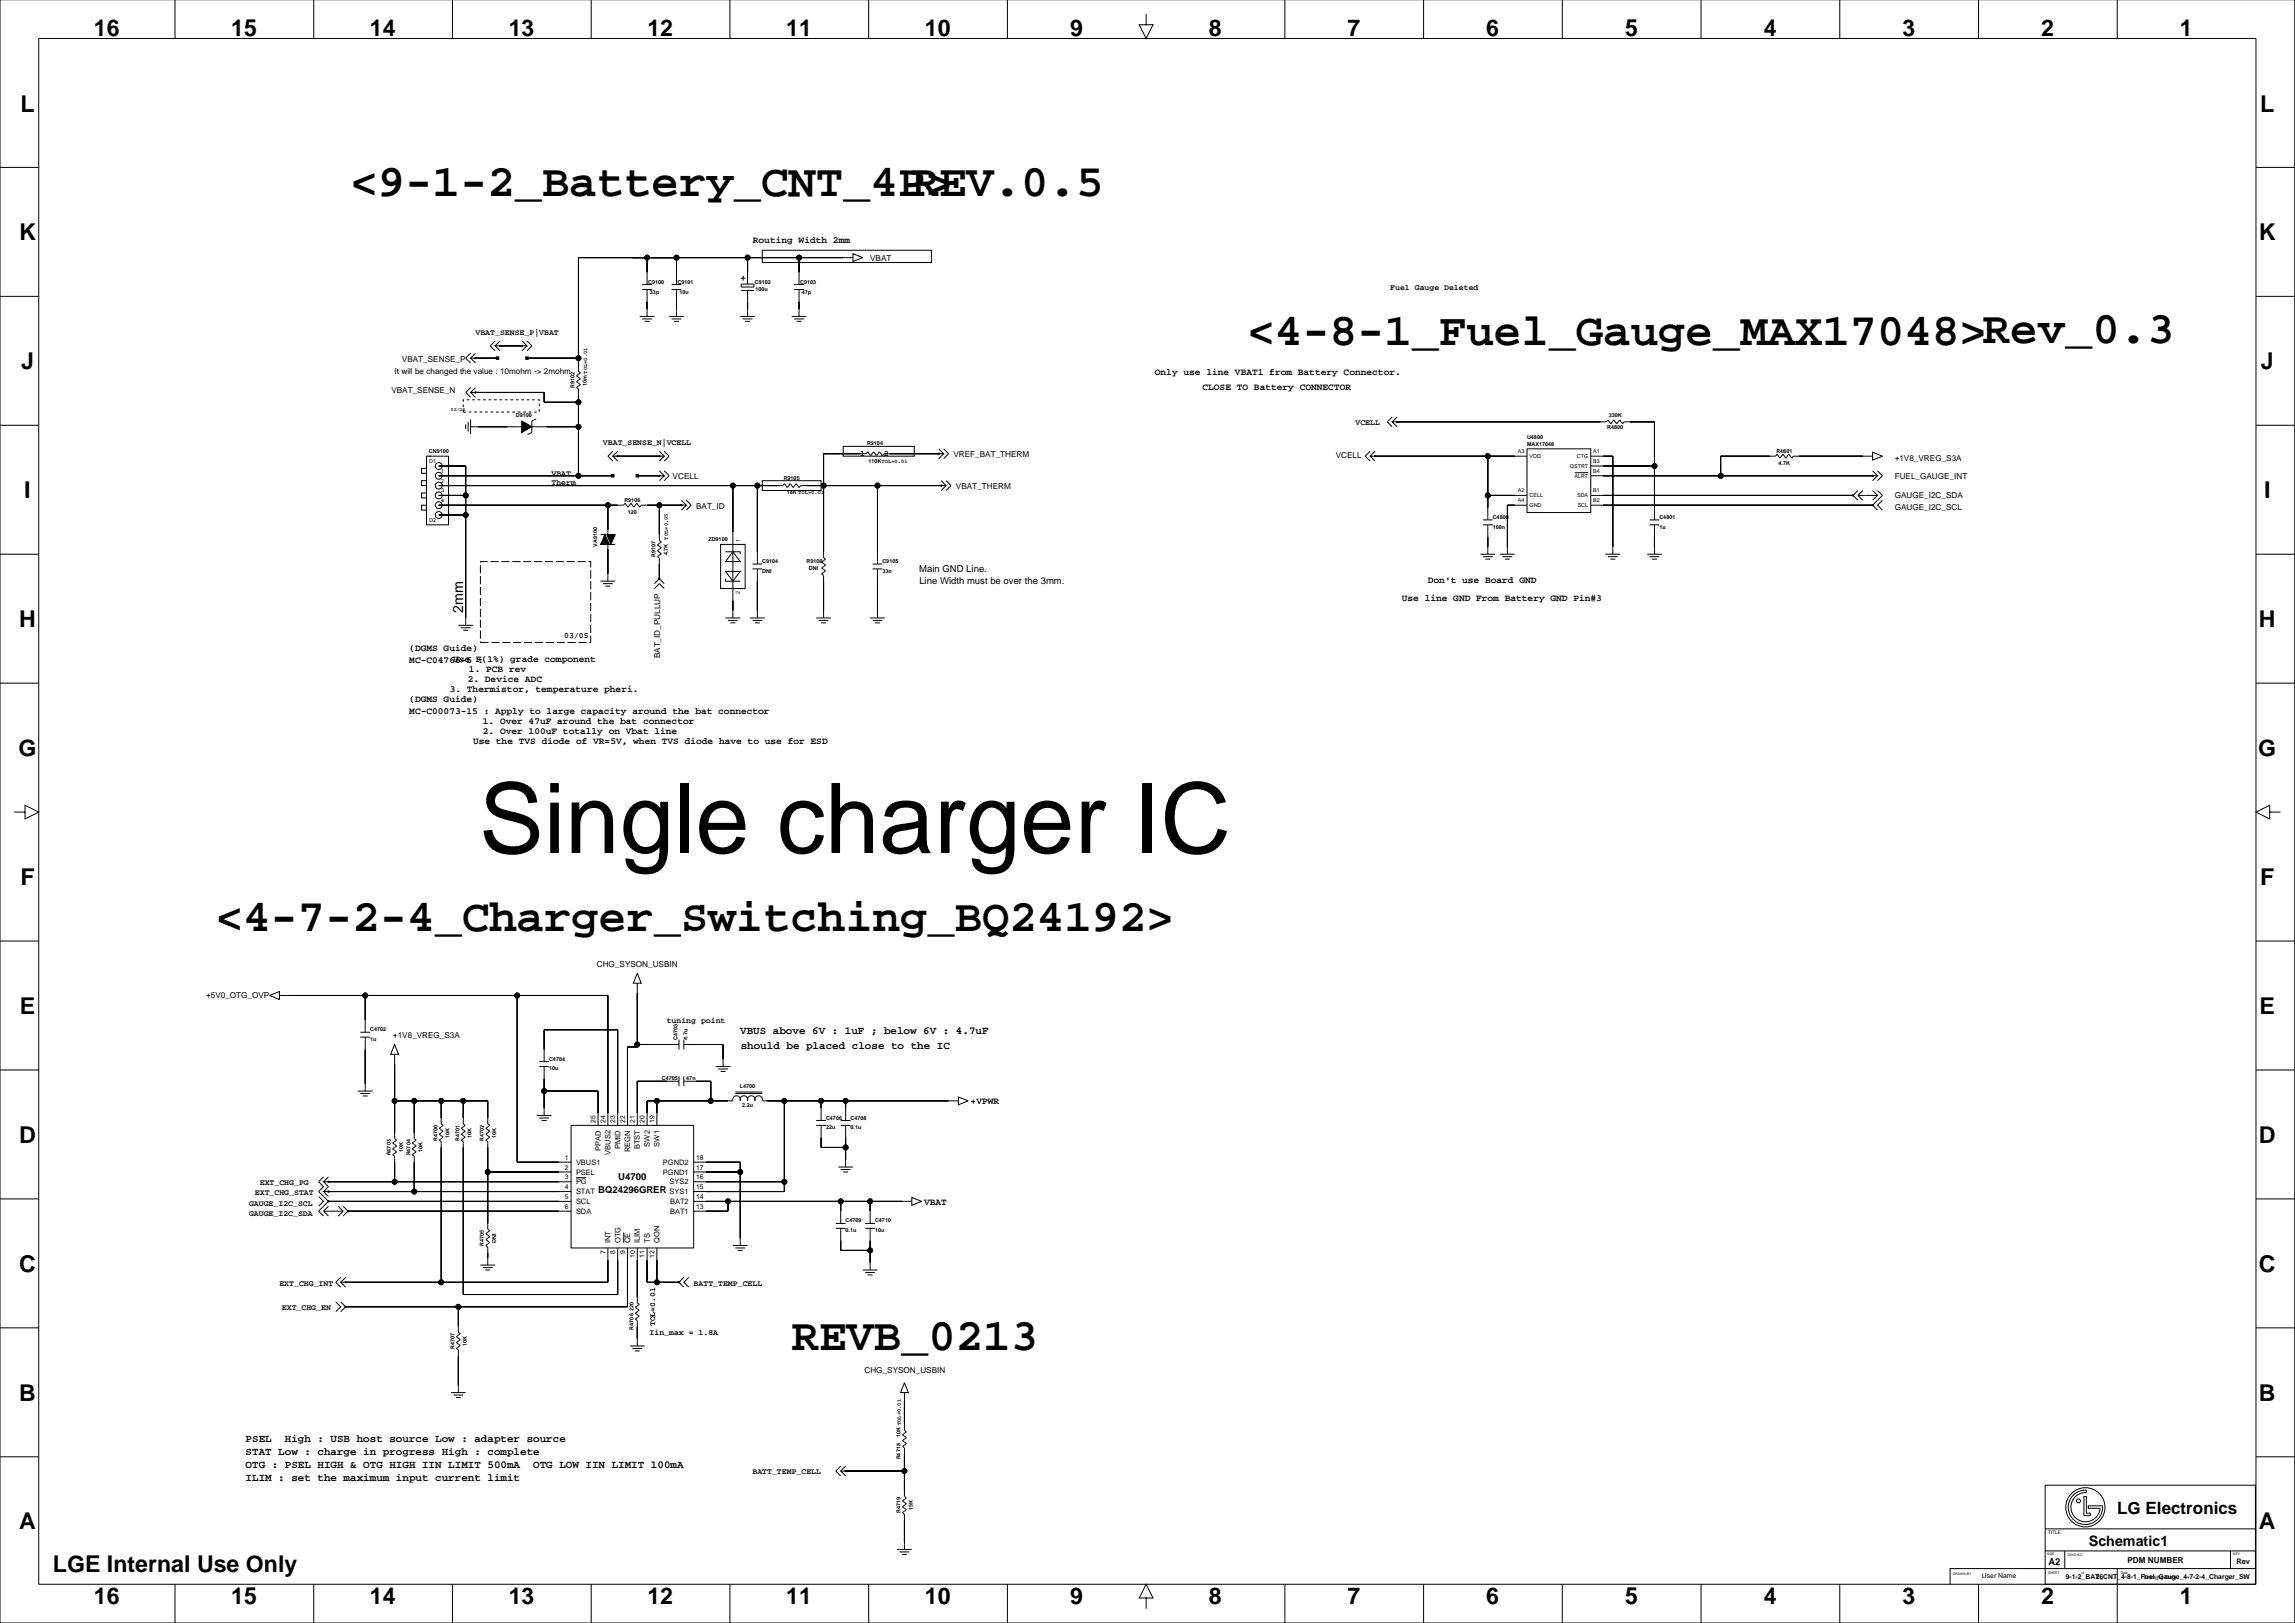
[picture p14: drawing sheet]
<svg xmlns="http://www.w3.org/2000/svg" width="1189mm" height="841mm" viewBox="0 0 1189 841" stroke-linecap="round" stroke-linejoin="round" font-family="sans-serif">
<defs><g id="words">
<text font-size="50.4" x="248" y="442">Single charger IC</text>
<g font-size="23.6">
<text x="182" y="101">&lt;9-1-2_Battery_CNT_4P&gt;</text>
<text x="472" y="101">REV.0.5</text>
<text x="646" y="179">&lt;4-8-1_Fuel_Gauge_MAX17048&gt;Rev_0.3</text>
<text x="112" y="482">&lt;4-7-2-4_Charger_Switching_BQ24192&gt;</text>
<text x="410" y="699">REVB_0213</text>
</g>
<g font-size="12">
<text x="49" y="18">16</text>
<text x="120" y="18">15</text>
<text x="192" y="18">14</text>
<text x="264" y="18">13</text>
<text x="335" y="18">12</text>
<text x="407" y="18">11</text>
<text x="479" y="18">10</text>
<text x="554" y="18">9</text>
<text x="626" y="19">8</text>
<text x="698" y="18">7</text>
<text x="770" y="18">6</text>
<text x="842" y="18">5</text>
<text x="914" y="18">4</text>
<text x="986" y="18">3</text>
<text x="1057" y="18">2</text>
<text x="1129" y="18">1</text>
<text x="11" y="58">L</text>
<text x="1171" y="58">L</text>
<text x="10" y="125">K</text>
<text x="1170" y="125">K</text>
<text x="11" y="191">J</text>
<text x="1171" y="191">J</text>
<text x="13" y="258">I</text>
<text x="1173" y="258">I</text>
<text x="10" y="325">H</text>
<text x="1170" y="325">H</text>
<text x="10" y="392">G</text>
<text x="1170" y="392">G</text>
<text x="11" y="458">F</text>
<text x="1171" y="458">F</text>
<text x="10" y="525">E</text>
<text x="1170" y="525">E</text>
<text x="10" y="592">D</text>
<text x="1170" y="592">D</text>
<text x="10" y="659">C</text>
<text x="1170" y="659">C</text>
<text x="10" y="726">B</text>
<text x="1170" y="726">B</text>
<text x="10" y="792">A</text>
<text x="1170" y="792">A</text>
<text x="27" y="814">LGE Internal Use Only</text>
<text x="49" y="831">16</text>
<text x="120" y="831">15</text>
<text x="192" y="831">14</text>
<text x="264" y="831">13</text>
<text x="335" y="831">12</text>
<text x="407" y="831">11</text>
<text x="479" y="831">10</text>
<text x="554" y="831">9</text>
<text x="626" y="831">8</text>
<text x="698" y="831">7</text>
<text x="770" y="831">6</text>
<text x="842" y="831">5</text>
<text x="914" y="831">4</text>
<text x="986" y="831">3</text>
<text x="1057" y="831">2</text>
<text x="1129" y="831">1</text>
</g>
<text font-size="8.8" x="1097" y="784">LG Electronics</text>
<g font-size="7.4">
<text x="240" y="317" transform="rotate(-90 240 317)">2mm</text>
<text x="1082" y="801">Schematic1</text>
</g>
<g font-size="5.6">
<text x="383" y="535">VBUS above 6V : 1uF ; below 6V : 4.7uF</text>
<text x="384" y="544">should be placed close to the IC</text>
<text x="127" y="747">PSEL</text>
<text x="148" y="747">High : USB host source Low : adapter source</text>
<text x="127" y="754">STAT Low : charge in progress High : complete</text>
<text x="127" y="760">OTG : PSEL HIGH &amp; OTG HIGH IIN LIMIT 500mA</text>
<text x="276" y="760">OTG LOW IIN LIMIT 100mA</text>
<text x="127" y="767">ILIM : set the maximum input current limit</text>
</g>
<g font-size="4.9">
<text x="390" y="126">Routing Width 2mm</text>
<text x="598" y="194">Only use line VBAT1 from Battery Connector.</text>
<text x="623" y="202">CLOSE TO Battery CONNECTOR</text>
<text x="476" y="296">Main GND Line.</text>
<text x="476" y="303">Line Width must be over the 3mm.</text>
<text x="740" y="302">Don't use Board GND</text>
<text x="726" y="311">Use line GND From Battery GND Pin#3</text>
<text x="212" y="337">(DGMS Guide)</text>
<text x="212" y="343">MC-C04766-5 :</text>
<text x="235" y="343">Use F(1%) grade component</text>
<text x="242" y="353">2. Device ADC</text>
<text x="243" y="348">1. PCB rev</text>
<text x="233" y="358">3. Thermistor, temperature pheri.</text>
<text x="212" y="364">(DGMS Guide)</text>
<text x="212" y="370">MC-C00073-15 : Apply to large capacity around the bat connector</text>
<text x="250" y="375">1. Over 47uF around the bat connector</text>
<text x="250" y="380">2. Over 100uF totally on Vbat line</text>
<text x="245" y="385">Use the TVS diode of VR=5V, when TVS diode have to use for ESD</text>
<text x="503" y="572">+VPWR</text>
<text x="320" y="611">U4700</text>
<text x="310" y="618">BQ24296GRER</text>
<text x="479" y="624">VBAT</text>
<text x="1061" y="811">A2</text>
</g>
<g font-size="4.2">
<text x="451" y="135">VBAT</text>
<text x="720" y="150">Fuel Gauge Deleted</text>
<text x="246" y="173">VBAT_SENSE_P|VBAT</text>
<text x="208" y="187">VBAT_SENSE_P</text>
<text x="204" y="194">It will be changed the value : 10mohm -&gt; 2mohm</text>
<text x="203" y="204">VBAT_SENSE_N</text>
<text x="702" y="220">VCELL</text>
<text x="312" y="230">VBAT_SENSE_N|VCELL</text>
<text x="446" y="236">1</text>
<text x="458" y="236">2</text>
<text x="494" y="237">VREF_BAT_THERM</text>
<text x="692" y="237">VCELL</text>
<text x="981" y="239">+1V8_VREG_S3A</text>
<text x="286" y="246">VBAT</text>
<text x="286" y="251">Therm</text>
<text x="348" y="248">VCELL</text>
<text x="981" y="248">FUEL_GAUGE_INT</text>
<text x="495" y="253">VBAT_THERM</text>
<text x="981" y="258">GAUGE_I2C_SDA</text>
<text x="361" y="263">BAT_ID</text>
<text x="981" y="264">GAUGE_I2C_SCL</text>
<text x="292" y="331">03/05</text>
<text x="342" y="341" transform="rotate(-90 342 341)">BAT_ID_PULLUP</text>
<text x="309" y="501">CHG_SYSON_USBIN</text>
<text x="107" y="517">+5V0_OTG_OVP</text>
<text x="345" y="530">tuning point</text>
<text x="204" y="537">+1V8_VREG_S3A</text>
<text x="135" y="614">EXT_CHG_PG</text>
<text x="132" y="619">EXT_CHG_STAT</text>
<text x="129" y="630">GAUGE_I2C_SDA</text>
<text x="129" y="625">GAUGE_I2C_SCL</text>
<text x="145" y="666">EXT_CHG_INT</text>
<text x="359" y="666">BATT_TEMP_CELL</text>
<text x="146" y="679">EXT_CHG_EN</text>
<text x="339" y="687" transform="rotate(-90 339 687)">TOL=0.01</text>
<text x="336" y="691">Iin_max = 1.8A</text>
<text x="448" y="711">CHG_SYSON_USBIN</text>
<text x="390" y="764">BATT_TEMP_CELL</text>
<text x="1102" y="810">PDM NUMBER</text>
</g>
<g font-size="3.9">
<text x="337" y="594" transform="rotate(-90 337 594)">SW2</text>
<text x="342" y="594" transform="rotate(-90 342 594)">SW1</text>
<text x="311" y="596" transform="rotate(-90 311 596)">PPAD</text>
<text x="316" y="598" transform="rotate(-90 316 598)">VBUS2</text>
<text x="321" y="595" transform="rotate(-90 321 595)">PMID</text>
<text x="326" y="597" transform="rotate(-90 326 597)">REGN</text>
<text x="332" y="595" transform="rotate(-90 332 595)">BTST</text>
<text x="298" y="603">VBUS1</text>
<text x="343" y="603">PGND2</text>
<text x="298" y="608">PSEL</text>
<text x="343" y="608">PGND1</text>
<text x="298" y="614">PG</text>
<text x="347" y="614">SYS2</text>
<text x="298" y="619">STAT</text>
<text x="298" y="624">SCL</text>
<text x="347" y="619">SYS1</text>
<text x="347" y="624">BAT2</text>
<text x="298" y="629">SDA</text>
<text x="347" y="629">BAT1</text>
<text x="316" y="644" transform="rotate(-90 316 644)">INT</text>
<text x="321" y="644" transform="rotate(-90 321 644)">OTG</text>
<text x="326" y="644" transform="rotate(-90 326 644)">CE</text>
<text x="332" y="644" transform="rotate(-90 332 644)">ILIM</text>
<text x="337" y="644" transform="rotate(-90 337 644)">TS</text>
<text x="342" y="644" transform="rotate(-90 342 644)">QON</text>
<text x="1158" y="810">Rev</text>
</g>
<g font-size="3.5">
<text x="309" y="582" transform="rotate(-90 309 582)">25</text>
<text x="314" y="582" transform="rotate(-90 314 582)">24</text>
<text x="319" y="582" transform="rotate(-90 319 582)">23</text>
<text x="324" y="582" transform="rotate(-90 324 582)">22</text>
<text x="329" y="582" transform="rotate(-90 329 582)">21</text>
<text x="334" y="582" transform="rotate(-90 334 582)">20</text>
<text x="339" y="582" transform="rotate(-90 339 582)">19</text>
<text x="293" y="606">2</text>
<text x="293" y="601">1</text>
<text x="361" y="606">17</text>
<text x="361" y="601">18</text>
<text x="293" y="611">3</text>
<text x="361" y="611">16</text>
<text x="293" y="616">4</text>
<text x="361" y="616">15</text>
<text x="293" y="621">5</text>
<text x="361" y="621">14</text>
<text x="293" y="626">6</text>
<text x="361" y="626">13</text>
<text x="314" y="650" transform="rotate(-90 314 650)">7</text>
<text x="319" y="650" transform="rotate(-90 319 650)">8</text>
<text x="324" y="650" transform="rotate(-90 324 650)">9</text>
<text x="329" y="652" transform="rotate(-90 329 652)">10</text>
<text x="334" y="652" transform="rotate(-90 334 652)">11</text>
<text x="339" y="652" transform="rotate(-90 339 652)">12</text>
<text x="1027" y="818">User Name</text>
<text x="1070" y="818">9-1-2_BAT_CNT_4-8-1_Fuel_Gauge_4-7-2-4_Charger_SW</text>
<text x="1086" y="818">26</text>
</g>
<g font-size="2.8">
<text x="336" y="147">C9100</text>
<text x="351" y="147">C9101</text>
<text x="391" y="147">C9102</text>
<text x="414" y="147">C9103</text>
<text x="337" y="152">33p</text>
<text x="352" y="152">10u</text>
<text x="391" y="151">100u</text>
<text x="415" y="152">47p</text>
<text x="298" y="201" transform="rotate(-90 298 201)">R9102</text>
<text x="304" y="200" transform="rotate(-90 304 200)">10m TOL=0.01</text>
<text x="267" y="216">D9100</text>
<text x="833" y="216">330K</text>
<text x="791" y="227">U4800</text>
<text x="833" y="222">R4800</text>
<text x="449" y="231">R9104</text>
<text x="791" y="231">MAX17048</text>
<text x="222" y="235">CN9100</text>
<text x="222" y="240">D1</text>
<text x="450" y="240">110KTOL=0.01</text>
<text x="786" y="235">A3</text>
<text x="792" y="237">VDD</text>
<text x="817" y="237">CTG</text>
<text x="825" y="240">B3</text>
<text x="825" y="235">A1</text>
<text x="920" y="235">R4801</text>
<text x="229" y="245">1</text>
<text x="813" y="242">QSTRT</text>
<text x="825" y="245">B4</text>
<text x="921" y="241">4.7K</text>
<text x="229" y="250">2</text>
<text x="406" y="248">R9105</text>
<text x="816" y="247">ALRT</text>
<text x="229" y="255">3</text>
<text x="408" y="256">18K TOL=0.01</text>
<text x="786" y="255">A2</text>
<text x="792" y="258">CELL</text>
<text x="817" y="258">SDA</text>
<text x="825" y="255">B1</text>
<text x="229" y="260">4</text>
<text x="323" y="260">R9106</text>
<text x="786" y="260">A4</text>
<text x="792" y="263">GND</text>
<text x="817" y="263">SCL</text>
<text x="825" y="260">B2</text>
<text x="325" y="266">120</text>
<text x="773" y="269">C4800</text>
<text x="860" y="269">C4801</text>
<text x="222" y="270">D2</text>
<text x="773" y="274">100n</text>
<text x="860" y="274">1u</text>
<text x="346" y="279" transform="rotate(-90 346 279)">TOL=0.05</text>
<text x="367" y="280">ZD9100</text>
<text x="383" y="281" transform="rotate(-90 383 281)">1</text>
<text x="309" y="283" transform="rotate(-90 309 283)">VA9100</text>
<text x="346" y="288" transform="rotate(-90 346 288)">4.7K</text>
<text x="340" y="289" transform="rotate(-90 340 289)">R9107</text>
<text x="395" y="292">C9104</text>
<text x="418" y="292">R9108</text>
<text x="457" y="292">C9105</text>
<text x="395" y="297">DNI</text>
<text x="419" y="295">DNI</text>
<text x="457" y="297">33n</text>
<text x="383" y="308" transform="rotate(-90 383 308)">2</text>
<text x="192" y="534">C4702</text>
<text x="192" y="539">1u</text>
<text x="351" y="538" transform="rotate(-90 351 538)">C4703</text>
<text x="356" y="538" transform="rotate(-90 356 538)">4.7u</text>
<text x="284" y="549">C4704</text>
<text x="284" y="554">10u</text>
<text x="343" y="560">C4705</text>
<text x="356" y="560">47n</text>
<text x="383" y="563">L4700</text>
<text x="384" y="574">2.2u</text>
<text x="428" y="580">C4706</text>
<text x="441" y="580">C4708</text>
<text x="428" y="585">22u</text>
<text x="441" y="585">0.1u</text>
<text x="227" y="591" transform="rotate(-90 227 591)">R4700</text>
<text x="233" y="589" transform="rotate(-90 233 589)">10K</text>
<text x="238" y="591" transform="rotate(-90 238 591)">R4701</text>
<text x="244" y="589" transform="rotate(-90 244 589)">10K</text>
<text x="251" y="591" transform="rotate(-90 251 591)">R4702</text>
<text x="257" y="589" transform="rotate(-90 257 589)">10K</text>
<text x="202" y="599" transform="rotate(-90 202 599)">R4703</text>
<text x="209" y="597" transform="rotate(-90 209 597)">10K</text>
<text x="213" y="599" transform="rotate(-90 213 599)">R4704</text>
<text x="219" y="597" transform="rotate(-90 219 597)">10K</text>
<text x="438" y="633">C4709</text>
<text x="453" y="633">C4710</text>
<text x="438" y="638">0.1u</text>
<text x="453" y="638">10u</text>
<text x="251" y="645" transform="rotate(-90 251 645)">R4705</text>
<text x="257" y="644" transform="rotate(-90 257 644)">DNI</text>
<text x="328" y="689" transform="rotate(-90 328 689)">R4706 220</text>
<text x="235" y="699" transform="rotate(-90 235 699)">R4707</text>
<text x="242" y="697" transform="rotate(-90 242 697)">10K</text>
<text x="467" y="744" transform="rotate(-90 467 744)">10K TOL=0.01</text>
<text x="467" y="756" transform="rotate(-90 467 756)">R4718</text>
<text x="467" y="784" transform="rotate(-90 467 784)">R4719</text>
<text x="473" y="782" transform="rotate(-90 473 782)">15K</text>
<text x="1110" y="818">Drawing Date</text>
</g>
<g font-size="2.5">
<text x="234" y="213">03/24</text>
<text x="1061" y="795">TITLE</text>
</g>
<g font-size="1.8">
<text x="1060" y="806">SIZE</text>
<text x="1071" y="806">DWG NO</text>
<text x="1157" y="806">REV</text>
<text x="1012" y="816">DRAWN BY</text>
<text x="1061" y="815">SHEET</text>
<text x="1078" y="815">of</text>
<text x="1099" y="815">Date</text>
</g>
</g></defs>
<g fill="none" stroke="#000" stroke-width=".52">
<path d="M0 0v841h1189v-841M91 0v20M163 0v20M234 0v20M306 0v20M378 0v20M450 0v20M522 0v20M666 0v20M737 0v20M809 0v20M881 0v20"/>
<path d="M953 0v20M1025 0v20M1097 0v20M20 20h1149v801h-1149zM594 7v6h3l-3 7-4-7h4M0 87h20M1169 87h20M335 133v14M350 133v14M387 133v14M395 130h87v6h-87zM414 133v14"/>
<path d="M442 131l5 2-5 2zM442 133h-142v59l1 1-2 2 2 1-2 2 2 1-2 2h1v45M0 154h20M333 150h5M333 147h5M335 150v14M348 150h5M348 147h5M350 150v14M384 144h2M384 147h7v2h-7zM384 150h7"/>
<path d="M385 143v2M387 150v14M411 150h5M411 147h5M414 150v14M1169 154h20M256 177l-2 2 2 3M259 179h.1M259 179h-3l3 3M259 177l-3 2M259 179h11M270 179h.1"/>
<path d="M270 177l3 2h-3M273 177l3 2-3 3M273 179l-3 3M331 164h8M333 165h5M334 166h2M347 164h7M348 165h5M349 166h3M383 164h8M385 165h5M386 166h3"/>
<path d="M410 164h8M411 165h5M413 166h2M244 183l-3 2 3 3M244 185l2 3M246 185h.1M246 183l-2 2h2M246 185h12M273 185h27M241 220v2M243 219v5M244 201l-3 2 3 3"/>
<path d="M244 203l2 3M244 217v8M246 203h.1M246 201l-2 2h2M246 203h36v5h18M278 217l-2 1v6l-3 1M721 216l-2 3 2 2M724 219h.1M724 219h-3l3 2M724 219h108l1-2 1 3 2-3 2 3 1-3 2 3v-1h16v50M724 216l-3 3M0 220h20"/>
<path d="M221 236h11v36h-11zM222 236h1M244 221h26M276 221h24M317 234l-2 2 2 3M320 236h.1M320 236h-3l3 3M320 236h22M320 234l-3 2M342 236h.1M342 234l2 2h-2M344 234l3 2-3 3"/>
<path d="M344 236l-2 3M437 231h37v5h-37zM486 235h.1M486 232l3 3h-3M486 235h-28l-1 1-1-2-2 2-1-2-2 2-2-2v1h-22v54l1 1-2 1 2 2-2 1 2 2-2 1 1 1v22M489 232l2 3-2 3M489 235l-3 3M710 234l-3 2 3 3M712 236h.1M712 236h-2l2 3M712 234l-2 2M712 236h79"/>
<path d="M771 236v33M791 232h33v33h-33zM824 236h11v51M970 234l5 2-5 2zM970 236h-41l-1 1-1-2-2 2-1-2-2 2-1-2-1 1h-29v10M1169 220h20M221 243h-3v2h3M221 249h-3v3h3M221 255h-3v3h3M227 241h.1M227 246h.1M227 252h.1"/>
<path d="M227 257h.1M227 257h14M227 241h14v83M227 246h90M227 252h179v-1l2 2 1-2 2 2 1-2 2 2 1-1h73M330 246h12M342 246h.1M342 244l2 2h-2M344 244l3 2-3 3M344 246l-2 3M353 259l3 3M356 259l2 3-2 2"/>
<path d="M380 252v68M392 252v40M395 249h30v5h-30zM455 252v40M488 252h.1M488 249l2 3h-2M490 249l3 3-3 2M490 252l-2 2M771 257h20M816 245h7M824 257h136M824 241h33"/>
<path d="M824 246h146M960 257h.1M962 254l-2 3 2 2M962 257h11M962 257l3 2M965 254l-3 3M970 246h.1M970 246h3l-3 3M970 254l3 3M970 244l3 2M973 254l2 3-5 5 3 2M973 257l-3 2"/>
<path d="M973 244l2 2-2 3M975 259l-2 3 2 2M221 262h-3v2h3M227 267h.1M227 262h.1M227 262h96l1-1 1 2 2-2 1 2 2-2 1 2 1-1h21M227 267h14M311 277h8M315 262v15M342 262v18l1 1-2 1 2 2-2 1 2 2-2 1 1 1v11M353 262h.1M353 262h3l-3 2"/>
<path d="M768 269h5M768 272h5M771 272v15M791 262h-10v25M824 262h146M855 269h5M855 272h5M857 272v15M970 262h.1M0 287h20M311 282h8M315 282v19"/>
<path d="M342 300h.1M373 282h13v23h-13zM376 286h7v1M376 296h7l-3 5zM376 300v1h7M380 286l3 5h-7zM390 292h5M390 295h5M392 295v25M452 292h5M452 295h5M455 295v25"/>
<path d="M767 287h8M768 288h5M769 290h3M777 287h8M778 288h5M780 290h2M832 287h7M833 288h5M834 290h3M853 287h8M855 288h5M856 290h2"/>
<path d="M1169 287h20M311 301h8M312 302h5M314 304h2M339 305l3-3 2 3M339 302l3-2 2 2M237 324h8M239 325h5M240 326h3M376 320h7M377 321h5M378 323h3"/>
<path d="M389 320h7M390 321h5M391 323h3M423 320h7M424 321h5M425 323h3M451 320h7M452 321h5M453 323h3M0 354h20M1169 354h20M7 421h6v-4l7 4-7 3v-3"/>
<path d="M1176 421v-4l-7 4 7 3v-3h5M0 487h20M1169 487h20M140 516l5-2v4zM145 516h170v67M189 516v19M268 516v86h28M330 504l2 5h-4zM330 509v33h-5v41M187 535h5M187 537h5M189 537v28"/>
<path d="M352 538v6M354 538v6M0 554h20M204 541l2 5h-4zM204 546v44l1 1-2 1 2 2-2 1 2 2-2 1 1 1v13M279 552h5M279 550h5M282 550v-17h38v50M282 552v26M330 541h22M352 558v5M354 558v5"/>
<path d="M354 541h21v11M371 552h7M372 554h5M373 555h3M1169 554h20M185 565h8M187 566h5M188 568h2M204 570h49v12l1 1-2 1 2 2-2 1 2 2-2 2h1v46l1 1-2 1 2 2-2 1 2 2-2 1 1 1v9M215 570v20l1 1-2 1 2 2-2 1 2 2-2 1 1 1v18M229 570v12l1 1-2 1 2 2-2 1 2 2-2 2h1v73M240 570v12l1 1-2 1 2 2-2 1 2 2-2 2h1v80h80v-25"/>
<path d="M278 578h8M279 579h5M282 565h28v18M340 570v13M352 560h-22v23M354 560h14v10M381 566h14M406 570v47h-47M425 570v10M438 570v10M496 570h-101a2 2 0 0 0-2-2 2 2 0 0 0-2 2 2 2 0 0 0-2-2 2 2 0 0 0-2 2 2 2 0 0 0-2-2 2 2 0 0 0-2 2 2 2 0 0 0-1-2 2 2 0 0 0-2 2h-45v13M496 568l6 2-6 2z"/>
<path d="M281 580h2M296 583h63v63h-63zM423 580h5M423 583h5M425 583v11h13M436 580h5M436 583h5M438 583v22M165 620l3 2-3 3M168 610l-3 2 3 3-3 2 5 5-5 5 3 3M170 612h.1M170 617h.1"/>
<path d="M170 612h-2l2 3-2 2M170 617h-2l2 3M170 610l-2 2M170 612h126M170 617h126M253 607h43M298 610h6M359 607h24M359 602h24v43M359 612h47M434 605h8M436 606h5"/>
<path d="M437 607h2M0 621h20M168 627h10M168 627l2 3M170 622h.1M170 622h126M170 625l-2 2M175 625l3 2M178 625l2 2-2 3M178 627l-3 3M180 627h.1M180 627h116"/>
<path d="M323 638v6M359 622h113M377 622v5h-18M433 634h5M433 636h5M436 622v12M436 636v12h15M448 634h5M448 636h5M451 622v12M451 636v22M472 620l5 2-5 2z"/>
<path d="M1169 621h20M249 655h7M250 657h5M251 658h3M315 646v18h-136M325 646v31h-146M330 646v29l1 1-2 1 2 2-2 1 2 2-2 1 1 1v13M335 646v18h17M340 646v18M380 645h7M381 646h5M382 648h3"/>
<path d="M447 658h8M448 659h5M174 674l2 3-2 2M176 674l3 3-3 2M176 662l-2 2 2 3M179 677h.1M179 664h.1M179 664h-3l3 3M179 662l-3 2M237 677v13l1 1-2 1 2 2-2 1 2 2-2 1 1 1v22M352 664h.1M354 662l-2 2 2 3"/>
<path d="M357 662l-3 2 3 3M449 660h3M0 688h20M326 697h8M328 698h5M329 700h2M1169 688h20M469 716l2 5h-5zM234 721h7M235 723h5M236 724h3M469 721v20l1 1-2 1 2 2-2 1 2 2-2 1 1 1v25l1 1-2 1 2 2-2 1 2 2-2 2h1v19"/>
<path d="M0 755h20M436 759l-3 3 3 2M438 759l-2 3h2M1169 755h20M436 762l2 2M438 762h.1M438 762h31M1059 769h109v52h-109zM1074 775a9 9 0 0 1 7-3v1a8 8 0 0 0-8 7 8 8 0 0 0 7 8 8 8 0 0 0 8-7h-6v-1h7a9 9 0 0 1-12 9 9 9 0 0 1-3-14zM1080 775h1v9h2v1h-3zM1059 792h109M465 803h7"/>
<path d="M466 804h5M467 805h3M1059 812h109M1059 803h109M1060 812h-50v9M1070 803v9M1097 813v28M1155 803v9M91 821v20M163 821v20M234 821v20M306 821v20"/>
<path d="M378 821v20M450 821v20M522 821v20M594 828h3l-3-7-4 7h4v5M666 821v20M737 821v20M809 821v20M881 821v20M953 821v20M1025 821v20"/>
<circle cx="335" cy="133" r="1.3"/>
<circle cx="350" cy="133" r="1.3"/>
<circle cx="387" cy="133" r="1.3"/>
<circle cx="414" cy="133" r="1.3"/>
<circle cx="259" cy="179" r=".3"/>
<circle cx="270" cy="179" r=".3"/>
<circle cx="246" cy="185" r=".3"/>
<circle cx="300" cy="185" r="1.3"/>
<circle cx="246" cy="203" r=".3"/>
<circle cx="300" cy="208" r="1.3"/>
<circle cx="724" cy="219" r=".3"/>
<circle cx="300" cy="221" r="1.3"/>
<circle cx="320" cy="236" r=".3"/>
<circle cx="342" cy="236" r=".3"/>
<circle cx="486" cy="235" r=".3"/>
<circle cx="712" cy="236" r=".3"/>
<circle cx="771" cy="236" r="1.3"/>
<circle cx="227" cy="257" r="1.8"/>
<circle cx="227" cy="246" r="1.8"/>
<circle cx="227" cy="241" r="1.8"/>
<circle cx="227" cy="252" r="1.8"/>
<circle cx="241" cy="257" r="1.3"/>
<circle cx="300" cy="246" r="1.3"/>
<circle cx="342" cy="246" r=".3"/>
<circle cx="380" cy="252" r="1.3"/>
<circle cx="392" cy="252" r="1.3"/>
<circle cx="427" cy="252" r="1.3"/>
<circle cx="455" cy="252" r="1.3"/>
<circle cx="488" cy="252" r=".3"/>
<circle cx="771" cy="257" r="1.3"/>
<circle cx="857" cy="241" r="1.3"/>
<circle cx="891" cy="246" r="1.3"/>
<circle cx="960" cy="257" r=".3"/>
<circle cx="970" cy="246" r=".3"/>
<circle cx="227" cy="262" r="1.8"/>
<circle cx="227" cy="267" r="1.8"/>
<circle cx="241" cy="267" r="1.3"/>
<circle cx="315" cy="262" r="1.3"/>
<circle cx="342" cy="262" r="1.3"/>
<circle cx="353" cy="262" r=".3"/>
<circle cx="970" cy="262" r=".3"/>
<circle cx="342" cy="300" r=".3"/>
<circle cx="189" cy="516" r="1.3"/>
<circle cx="268" cy="516" r="1.3"/>
<circle cx="330" cy="541" r="1.3"/>
<circle cx="204" cy="570" r="1.3"/>
<circle cx="215" cy="570" r="1.3"/>
<circle cx="229" cy="570" r="1.3"/>
<circle cx="240" cy="570" r="1.3"/>
<circle cx="282" cy="565" r="1.3"/>
<circle cx="340" cy="570" r="1.3"/>
<circle cx="368" cy="570" r="1.3"/>
<circle cx="406" cy="570" r="1.3"/>
<circle cx="425" cy="570" r="1.3"/>
<circle cx="438" cy="570" r="1.3"/>
<circle cx="438" cy="594" r="1.3"/>
<circle cx="170" cy="617" r=".3"/>
<circle cx="170" cy="612" r=".3"/>
<circle cx="204" cy="612" r="1.3"/>
<circle cx="215" cy="617" r="1.3"/>
<circle cx="253" cy="607" r="1.3"/>
<circle cx="383" cy="607" r="1.3"/>
<circle cx="406" cy="612" r="1.3"/>
<circle cx="170" cy="622" r=".3"/>
<circle cx="180" cy="627" r=".3"/>
<circle cx="377" cy="622" r="1.3"/>
<circle cx="436" cy="622" r="1.3"/>
<circle cx="451" cy="622" r="1.3"/>
<circle cx="451" cy="648" r="1.3"/>
<circle cx="179" cy="664" r=".3"/>
<circle cx="179" cy="677" r=".3"/>
<circle cx="229" cy="664" r="1.3"/>
<circle cx="237" cy="677" r="1.3"/>
<circle cx="340" cy="664" r="1.3"/>
<circle cx="352" cy="664" r=".3"/>
<circle cx="438" cy="762" r=".3"/>
<circle cx="469" cy="762" r="1.3"/>
<circle cx="1077" cy="777" r="1"/>
<circle cx="1080" cy="781" r="10"/>
</g>
<g fill="#000" stroke="#000" stroke-width=".52">
<path d="M300 133v28z" fill-rule="evenodd"/>
<path d="M335 133v8z" fill-rule="evenodd"/>
<path d="M300 133h35z" fill-rule="evenodd"/>
<path d="M335 133h15z" fill-rule="evenodd"/>
<path d="M328 133h22z" fill-rule="evenodd"/>
<path d="M350 133v8z" fill-rule="evenodd"/>
<path d="M387 133v8z" fill-rule="evenodd"/>
<path d="M328 133h59z" fill-rule="evenodd"/>
<path d="M414 133v8z" fill-rule="evenodd"/>
<path d="M387 133h27z" fill-rule="evenodd"/>
<path d="M414 133h23z" fill-rule="evenodd"/>
<path d="M335 156v4z" fill-rule="evenodd"/>
<path d="M350 156v4z" fill-rule="evenodd"/>
<path d="M387 156v4z" fill-rule="evenodd"/>
<path d="M414 156v4z" fill-rule="evenodd"/>
<path d="M259 179h11z" fill-rule="evenodd"/>
<path d="M300 161v24z" fill-rule="evenodd"/>
<path d="M257 185h1v1h-1z" fill-rule="evenodd"/>
<path d="M246 185h12z" fill-rule="evenodd"/>
<path d="M272 185h2v1h-2z" fill-rule="evenodd"/>
<path d="M300 185v4z" fill-rule="evenodd"/>
<path d="M273 185h27z" fill-rule="evenodd"/>
<path d="M270 218l6 3-6 3z" fill-rule="evenodd"/>
<path d="M246 203h36z" fill-rule="evenodd"/>
<path d="M282 203v5z" fill-rule="evenodd"/>
<path d="M300 205v3z" fill-rule="evenodd"/>
<path d="M300 208v13z" fill-rule="evenodd"/>
<path d="M282 208h18z" fill-rule="evenodd"/>
<path d="M724 219h105z" fill-rule="evenodd"/>
<path d="M844 219h13z" fill-rule="evenodd"/>
<path d="M857 219v22z" fill-rule="evenodd"/>
<path d="M248 221h15z" fill-rule="evenodd"/>
<path d="M300 221v25z" fill-rule="evenodd"/>
<path d="M283 221h17z" fill-rule="evenodd"/>
<path d="M320 236h22z" fill-rule="evenodd"/>
<path d="M427 235v17z" fill-rule="evenodd"/>
<path d="M427 235h19z" fill-rule="evenodd"/>
<path d="M461 235h25z" fill-rule="evenodd"/>
<path d="M771 236v21z" fill-rule="evenodd"/>
<path d="M712 236h59z" fill-rule="evenodd"/>
<path d="M771 236h14z" fill-rule="evenodd"/>
<path d="M835 236v47z" fill-rule="evenodd"/>
<path d="M830 236h5z" fill-rule="evenodd"/>
<path d="M891 236v10z" fill-rule="evenodd"/>
<path d="M891 236h26z" fill-rule="evenodd"/>
<path d="M932 236h33z" fill-rule="evenodd"/>
<path d="M227 241h14z" fill-rule="evenodd"/>
<path d="M241 241v16z" fill-rule="evenodd"/>
<path d="M241 257v10z" fill-rule="evenodd"/>
<path d="M227 257h14z" fill-rule="evenodd"/>
<path d="M227 246h73z" fill-rule="evenodd"/>
<path d="M317 246h1v1h-1z" fill-rule="evenodd"/>
<path d="M300 246h17z" fill-rule="evenodd"/>
<path d="M329 246h2v1h-2z" fill-rule="evenodd"/>
<path d="M330 246h12z" fill-rule="evenodd"/>
<path d="M380 252v24z" fill-rule="evenodd"/>
<path d="M227 252h153z" fill-rule="evenodd"/>
<path d="M380 252h12z" fill-rule="evenodd"/>
<path d="M392 252v34z" fill-rule="evenodd"/>
<path d="M392 252h10z" fill-rule="evenodd"/>
<path d="M418 252h9z" fill-rule="evenodd"/>
<path d="M427 252v34z" fill-rule="evenodd"/>
<path d="M455 252v34z" fill-rule="evenodd"/>
<path d="M427 252h28z" fill-rule="evenodd"/>
<path d="M455 252h33z" fill-rule="evenodd"/>
<path d="M771 257v6z" fill-rule="evenodd"/>
<path d="M771 257h14z" fill-rule="evenodd"/>
<path d="M857 241v22z" fill-rule="evenodd"/>
<path d="M830 241h27z" fill-rule="evenodd"/>
<path d="M830 246h61z" fill-rule="evenodd"/>
<path d="M830 257h130z" fill-rule="evenodd"/>
<path d="M891 246h79z" fill-rule="evenodd"/>
<path d="M241 267v12z" fill-rule="evenodd"/>
<path d="M227 267h14z" fill-rule="evenodd"/>
<path d="M241 279v41z" fill-rule="evenodd"/>
<path d="M315 262v12z" fill-rule="evenodd"/>
<path d="M227 262h88z" fill-rule="evenodd"/>
<path d="M314 277h5l-3 5z" fill-rule="evenodd"/>
<path d="M315 262h5z" fill-rule="evenodd"/>
<path d="M335 262h7z" fill-rule="evenodd"/>
<path d="M342 262v15z" fill-rule="evenodd"/>
<path d="M342 262h11z" fill-rule="evenodd"/>
<path d="M771 278v5z" fill-rule="evenodd"/>
<path d="M781 262v21z" fill-rule="evenodd"/>
<path d="M781 262h4z" fill-rule="evenodd"/>
<path d="M857 278v5z" fill-rule="evenodd"/>
<path d="M830 262h140z" fill-rule="evenodd"/>
<path d="M315 285v12z" fill-rule="evenodd"/>
<path d="M313 277l3 5h-5z" fill-rule="evenodd"/>
<path d="M342 292v8z" fill-rule="evenodd"/>
<path d="M380 311v5z" fill-rule="evenodd"/>
<path d="M392 301v15z" fill-rule="evenodd"/>
<path d="M427 301v15z" fill-rule="evenodd"/>
<path d="M455 301v15z" fill-rule="evenodd"/>
<path d="M150 516h39z" fill-rule="evenodd"/>
<path d="M189 516v12z" fill-rule="evenodd"/>
<path d="M268 516v86z" fill-rule="evenodd"/>
<path d="M189 516h79z" fill-rule="evenodd"/>
<path d="M268 516h47z" fill-rule="evenodd"/>
<path d="M315 516v61z" fill-rule="evenodd"/>
<path d="M330 514v27z" fill-rule="evenodd"/>
<path d="M282 533v11z" fill-rule="evenodd"/>
<path d="M282 533h38z" fill-rule="evenodd"/>
<path d="M320 533v44z" fill-rule="evenodd"/>
<path d="M189 544v17z" fill-rule="evenodd"/>
<path d="M204 551v19z" fill-rule="evenodd"/>
<path d="M282 559v6z" fill-rule="evenodd"/>
<path d="M325 542v35z" fill-rule="evenodd"/>
<path d="M330 541v1z" fill-rule="evenodd"/>
<path d="M325 542h5z" fill-rule="evenodd"/>
<path d="M330 541h15z" fill-rule="evenodd"/>
<path d="M361 541h14z" fill-rule="evenodd"/>
<path d="M375 541v8z" fill-rule="evenodd"/>
<path d="M204 570v17z" fill-rule="evenodd"/>
<path d="M204 570h11z" fill-rule="evenodd"/>
<path d="M215 570v17z" fill-rule="evenodd"/>
<path d="M229 570v9z" fill-rule="evenodd"/>
<path d="M215 570h14z" fill-rule="evenodd"/>
<path d="M240 570v9z" fill-rule="evenodd"/>
<path d="M229 570h11z" fill-rule="evenodd"/>
<path d="M253 570v9z" fill-rule="evenodd"/>
<path d="M240 570h13z" fill-rule="evenodd"/>
<path d="M282 565v9z" fill-rule="evenodd"/>
<path d="M282 565h28z" fill-rule="evenodd"/>
<path d="M310 565v12z" fill-rule="evenodd"/>
<path d="M330 560v17z" fill-rule="evenodd"/>
<path d="M335 570v7z" fill-rule="evenodd"/>
<path d="M335 570h5z" fill-rule="evenodd"/>
<path d="M340 570v7z" fill-rule="evenodd"/>
<path d="M330 560h15z" fill-rule="evenodd"/>
<path d="M361 560h7z" fill-rule="evenodd"/>
<path d="M368 560v10z" fill-rule="evenodd"/>
<path d="M340 570h28z" fill-rule="evenodd"/>
<path d="M368 570h9z" fill-rule="evenodd"/>
<path d="M397 570h9z" fill-rule="evenodd"/>
<path d="M406 570v42z" fill-rule="evenodd"/>
<path d="M425 570v4z" fill-rule="evenodd"/>
<path d="M406 570h19z" fill-rule="evenodd"/>
<path d="M425 570h13z" fill-rule="evenodd"/>
<path d="M438 570v4z" fill-rule="evenodd"/>
<path d="M438 570h53z" fill-rule="evenodd"/>
<path d="M229 594v70z" fill-rule="evenodd"/>
<path d="M240 594v77z" fill-rule="evenodd"/>
<path d="M253 594v13z" fill-rule="evenodd"/>
<path d="M425 589v5z" fill-rule="evenodd"/>
<path d="M438 589v5z" fill-rule="evenodd"/>
<path d="M438 594v7z" fill-rule="evenodd"/>
<path d="M425 594h13z" fill-rule="evenodd"/>
<path d="M204 602v10z" fill-rule="evenodd"/>
<path d="M170 612h34z" fill-rule="evenodd"/>
<path d="M215 602v15z" fill-rule="evenodd"/>
<path d="M170 617h45z" fill-rule="evenodd"/>
<path d="M253 607v27z" fill-rule="evenodd"/>
<path d="M204 612h85z" fill-rule="evenodd"/>
<path d="M215 617h74z" fill-rule="evenodd"/>
<path d="M253 607h36z" fill-rule="evenodd"/>
<path d="M268 602h21z" fill-rule="evenodd"/>
<path d="M366 607h17z" fill-rule="evenodd"/>
<path d="M383 607v34z" fill-rule="evenodd"/>
<path d="M383 602v5z" fill-rule="evenodd"/>
<path d="M366 602h17z" fill-rule="evenodd"/>
<path d="M366 612h40z" fill-rule="evenodd"/>
<path d="M366 617h40z" fill-rule="evenodd"/>
<path d="M406 612v5z" fill-rule="evenodd"/>
<path d="M180 627h109z" fill-rule="evenodd"/>
<path d="M170 622h119z" fill-rule="evenodd"/>
<path d="M366 627h11z" fill-rule="evenodd"/>
<path d="M377 622v5z" fill-rule="evenodd"/>
<path d="M366 622h11z" fill-rule="evenodd"/>
<path d="M436 622v5z" fill-rule="evenodd"/>
<path d="M377 622h59z" fill-rule="evenodd"/>
<path d="M451 622v5z" fill-rule="evenodd"/>
<path d="M436 622h15z" fill-rule="evenodd"/>
<path d="M451 622h16z" fill-rule="evenodd"/>
<path d="M253 649v2z" fill-rule="evenodd"/>
<path d="M315 653v11z" fill-rule="evenodd"/>
<path d="M320 653v18z" fill-rule="evenodd"/>
<path d="M325 653v24z" fill-rule="evenodd"/>
<path d="M330 653v19z" fill-rule="evenodd"/>
<path d="M335 653v11z" fill-rule="evenodd"/>
<path d="M340 653v11z" fill-rule="evenodd"/>
<path d="M436 643v5z" fill-rule="evenodd"/>
<path d="M436 648h15z" fill-rule="evenodd"/>
<path d="M451 648v6z" fill-rule="evenodd"/>
<path d="M451 643v5z" fill-rule="evenodd"/>
<path d="M179 664h50z" fill-rule="evenodd"/>
<path d="M237 677v10z" fill-rule="evenodd"/>
<path d="M179 677h58z" fill-rule="evenodd"/>
<path d="M229 664h86z" fill-rule="evenodd"/>
<path d="M240 671h80z" fill-rule="evenodd"/>
<path d="M237 677h88z" fill-rule="evenodd"/>
<path d="M335 664h5z" fill-rule="evenodd"/>
<path d="M340 664h12z" fill-rule="evenodd"/>
<path d="M330 687v6z" fill-rule="evenodd"/>
<path d="M237 702v16z" fill-rule="evenodd"/>
<path d="M469 726v12z" fill-rule="evenodd"/>
<path d="M469 753v9z" fill-rule="evenodd"/>
<path d="M469 762v10z" fill-rule="evenodd"/>
<path d="M438 762h31z" fill-rule="evenodd"/>
<path d="M469 787v12z" fill-rule="evenodd"/>
<circle cx="335" cy="133" r="1.3"/>
<circle cx="350" cy="133" r="1.3"/>
<circle cx="387" cy="133" r="1.3"/>
<circle cx="414" cy="133" r="1.3"/>
<circle cx="259" cy="179" r=".3"/>
<circle cx="270" cy="179" r=".3"/>
<circle cx="246" cy="185" r=".3"/>
<circle cx="300" cy="185" r="1.3"/>
<circle cx="246" cy="203" r=".3"/>
<circle cx="300" cy="208" r="1.3"/>
<circle cx="724" cy="219" r=".3"/>
<circle cx="300" cy="221" r="1.3"/>
<circle cx="320" cy="236" r=".3"/>
<circle cx="342" cy="236" r=".3"/>
<circle cx="486" cy="235" r=".3"/>
<circle cx="712" cy="236" r=".3"/>
<circle cx="771" cy="236" r="1.3"/>
<circle cx="241" cy="257" r="1.3"/>
<circle cx="300" cy="246" r="1.3"/>
<circle cx="342" cy="246" r=".3"/>
<circle cx="380" cy="252" r="1.3"/>
<circle cx="392" cy="252" r="1.3"/>
<circle cx="427" cy="252" r="1.3"/>
<circle cx="455" cy="252" r="1.3"/>
<circle cx="488" cy="252" r=".3"/>
<circle cx="771" cy="257" r="1.3"/>
<circle cx="857" cy="241" r="1.3"/>
<circle cx="891" cy="246" r="1.3"/>
<circle cx="960" cy="257" r=".3"/>
<circle cx="970" cy="246" r=".3"/>
<circle cx="241" cy="267" r="1.3"/>
<circle cx="315" cy="262" r="1.3"/>
<circle cx="342" cy="262" r="1.3"/>
<circle cx="353" cy="262" r=".3"/>
<circle cx="970" cy="262" r=".3"/>
<circle cx="342" cy="300" r=".3"/>
<circle cx="189" cy="516" r="1.3"/>
<circle cx="268" cy="516" r="1.3"/>
<circle cx="330" cy="541" r="1.3"/>
<circle cx="204" cy="570" r="1.3"/>
<circle cx="215" cy="570" r="1.3"/>
<circle cx="229" cy="570" r="1.3"/>
<circle cx="240" cy="570" r="1.3"/>
<circle cx="282" cy="565" r="1.3"/>
<circle cx="340" cy="570" r="1.3"/>
<circle cx="368" cy="570" r="1.3"/>
<circle cx="406" cy="570" r="1.3"/>
<circle cx="425" cy="570" r="1.3"/>
<circle cx="438" cy="570" r="1.3"/>
<circle cx="438" cy="594" r="1.3"/>
<circle cx="170" cy="617" r=".3"/>
<circle cx="170" cy="612" r=".3"/>
<circle cx="204" cy="612" r="1.3"/>
<circle cx="215" cy="617" r="1.3"/>
<circle cx="253" cy="607" r="1.3"/>
<circle cx="383" cy="607" r="1.3"/>
<circle cx="406" cy="612" r="1.3"/>
<circle cx="170" cy="622" r=".3"/>
<circle cx="180" cy="627" r=".3"/>
<circle cx="377" cy="622" r="1.3"/>
<circle cx="436" cy="622" r="1.3"/>
<circle cx="451" cy="622" r="1.3"/>
<circle cx="451" cy="648" r="1.3"/>
<circle cx="179" cy="664" r=".3"/>
<circle cx="179" cy="677" r=".3"/>
<circle cx="229" cy="664" r="1.3"/>
<circle cx="237" cy="677" r="1.3"/>
<circle cx="340" cy="664" r="1.3"/>
<circle cx="352" cy="664" r=".3"/>
<circle cx="438" cy="762" r=".3"/>
<circle cx="469" cy="762" r="1.3"/>
</g>
<path d="M249 291h57v42h-57z" fill="none" stroke="#000" stroke-width=".52" stroke-dasharray="4.2 1.4" stroke-linecap="butt"/>
<path d="M240 207h39v6h-39z" fill="none" stroke="#000" stroke-width=".52" stroke-dasharray="1.4 1.4" stroke-linecap="butt"/>
<use href="#words"/>
</svg>
